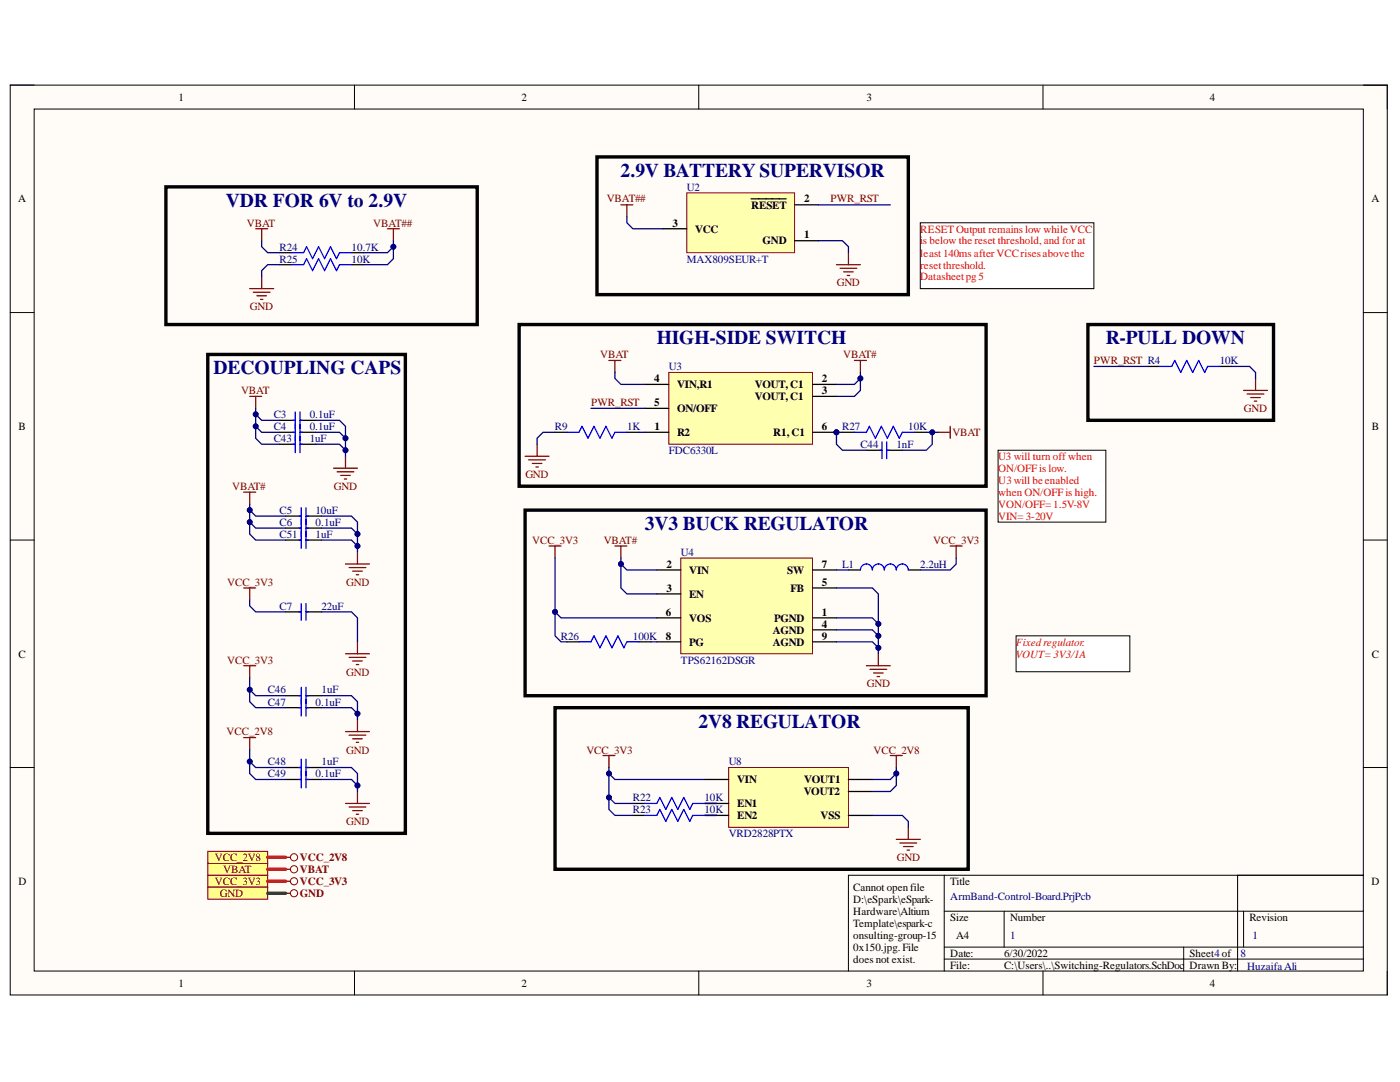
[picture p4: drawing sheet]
<svg xmlns="http://www.w3.org/2000/svg" width="279mm" height="216mm" viewBox="0 0 279 216" stroke-linecap="round" stroke-linejoin="round" font-family="sans-serif">
<defs><g id="words">
<g font-size="3.9" fill="#000080">
<text x="123.9" y="35.3">2.9V BATTERY SUPERVISOR</text>
<text x="45.1" y="41.2">VDR FOR 6V to 2.9V</text>
<text x="131.1" y="68.7">HIGH-SIDE SWITCH</text>
<text x="220.7" y="68.7">R-PULL DOWN</text>
<text x="42.6" y="74.7">DECOUPLING CAPS</text>
<text x="128.7" y="105.7">3V3 BUCK REGULATOR</text>
<text x="139.4" y="145.2">2V8 REGULATOR</text>
</g>
<g font-size="2.2">
<text x="35.6" y="20.1">1</text>
<text x="104.1" y="20.1">2</text>
<text x="172.9" y="20.1">3</text>
<text x="241.5" y="20.1">4</text>
<text x="3.6" y="40.4">A</text>
<text x="149.9" y="41.7">RESET</text>
<text x="160.5" y="40.4">2</text>
<text x="273.7" y="40.4">A</text>
<text x="134.2" y="45.2">3</text>
<text x="138.7" y="46.4">VCC</text>
<text x="160.5" y="47.6">1</text>
<text x="152.2" y="48.8">GND</text>
<text x="130.5" y="76.2">4</text>
<text x="135.1" y="77.5">VIN,R1</text>
<text x="150.7" y="77.5">VOUT, C1</text>
<text x="164" y="76.2">2</text>
<text x="130.5" y="81.1">5</text>
<text x="135.1" y="82.2">ON/OFF</text>
<text x="150.7" y="79.9">VOUT, C1</text>
<text x="164" y="78.7">3</text>
<text x="3.7" y="85.8">B</text>
<text x="130.6" y="85.8">1</text>
<text x="135.1" y="87.1">R2</text>
<text x="154.3" y="87.1">R1,C1</text>
<text x="164" y="85.8">6</text>
<text x="273.8" y="85.8">B</text>
<text x="133" y="113.3">2</text>
<text x="164" y="113.3">7</text>
<text x="133" y="118.1">3</text>
<text x="137.6" y="114.5">VIN</text>
<text x="137.6" y="119.3">EN</text>
<text x="157.1" y="114.5">SW</text>
<text x="157.8" y="118.1">FB</text>
<text x="164" y="116.9">5</text>
<text x="132.9" y="122.9">6</text>
<text x="137.6" y="124.1">VOS</text>
<text x="154.5" y="124.1">PGND</text>
<text x="164" y="122.9">1</text>
<text x="164" y="125.3">4</text>
<text x="3.7" y="131.3">C</text>
<text x="132.9" y="127.6">8</text>
<text x="137.6" y="128.8">PG</text>
<text x="154.2" y="126.4">AGND</text>
<text x="154.2" y="128.8">AGND</text>
<text x="164" y="127.6">9</text>
<text x="273.8" y="131.3">C</text>
<text x="147.1" y="161.1">EN1</text>
<text x="147.1" y="156.3">VIN</text>
<text x="160.4" y="158.7">VOUT2</text>
<text x="160.5" y="156.3">VOUT1</text>
<text x="147.1" y="163.5">EN2</text>
<text x="163.8" y="163.5">VSS</text>
<text x="3.7" y="176.6">D</text>
<text x="170.3" y="177.8">Cannot openfile</text>
<text x="189.6" y="176.6">Title</text>
<text x="273.7" y="176.6">D</text>
<text x="170.3" y="180.2">D:\eSpark\eSpark-</text>
<text x="170.3" y="182.6">Hardware\Altium</text>
<text x="170.3" y="184.9">Template\espark-c</text>
<text x="189.6" y="183.7">Size</text>
<text x="201.6" y="183.7">Number</text>
<text x="249.3" y="183.7">Revision</text>
<text x="170.3" y="187.4">onsulting-group-15</text>
<text x="170.3" y="189.7">0x150.jpg.File</text>
<text x="189.6" y="190.9">Date:</text>
<text x="190.8" y="187.4">A4</text>
<text x="200.4" y="190.9">6/30/2022</text>
<text x="237.4" y="190.9">Sheet4of</text>
<text x="35.6" y="196.9">1</text>
<text x="104.1" y="196.9">2</text>
<text x="170.3" y="192.1">does not exist.</text>
<text x="172.9" y="196.9">3</text>
<text x="189.6" y="193.3">File:</text>
<text x="200.4" y="193.3">C:\Users\..\Switching-Regulators.SchDoc</text>
<text x="237.4" y="193.3">Drawn By:</text>
<text x="241.5" y="196.9">4</text>
</g>
<g font-size="2.2" fill="#800000">
<text x="121.1" y="40.4">VBAT##</text>
<text x="165.7" y="40.4">PWR_RST</text>
<text x="49.3" y="45.2">VBAT</text>
<text x="74.5" y="45.2">VBAT##</text>
<text x="167" y="57.1">GND</text>
<text x="49.9" y="61.9">GND</text>
<text x="119.8" y="71.5">VBAT</text>
<text x="168.3" y="71.5">VBAT#</text>
<text x="218.3" y="72.7">PWR_RST R4</text>
<text x="48.1" y="78.7">VBAT</text>
<text x="117.9" y="81.1">PWR_RST</text>
<text x="248.2" y="82.2">GND</text>
<text x="190.1" y="87.1">VBAT</text>
<text x="104.8" y="95.4">GND</text>
<text x="46.3" y="97.8">VBAT#</text>
<text x="66.6" y="97.8">GND</text>
<text x="106.2" y="108.5">VCC_3V3</text>
<text x="120.5" y="108.5">VBAT#</text>
<text x="186.3" y="108.5">VCC_3V3</text>
<text x="45.3" y="116.9">VCC_3V3</text>
<text x="69.1" y="116.9">GND</text>
<text x="45.3" y="132.4">VCC_3V3</text>
<text x="69.1" y="134.8">GND</text>
<text x="173" y="137.2">GND</text>
<text x="45.2" y="146.7">VCC_2V8</text>
<text x="69.1" y="150.4">GND</text>
<text x="117" y="150.4">VCC_3V3</text>
<text x="174.3" y="150.4">VCC_2V8</text>
<text x="69.1" y="164.6">GND</text>
<text x="42.9" y="171.8">VCC_2V8</text>
<text x="59.9" y="171.8">VCC_2V8</text>
<text x="179" y="171.8">GND</text>
<text x="42.9" y="176.6">VCC_3V3</text>
<text x="43.9" y="179">GND</text>
<text x="44.6" y="174.2">VBAT</text>
<text x="59.9" y="176.6">VCC_3V3</text>
<text x="59.9" y="179">GND</text>
<text x="59.9" y="174.2">VBAT</text>
</g>
<g font-size="2.2" fill="#000080">
<text x="137.1" y="38">U2</text>
<text x="55.8" y="50">R24</text>
<text x="55.8" y="52.4">R25</text>
<text x="70.2" y="50">10.7K</text>
<text x="70.2" y="52.4">10K</text>
<text x="137.1" y="52.4">MAX809SEUR+T</text>
<text x="133.5" y="73.9">U3</text>
<text x="243.4" y="72.7">10K</text>
<text x="54.6" y="83.4">C3</text>
<text x="61.8" y="83.4">0.1uF</text>
<text x="54.6" y="85.8">C4</text>
<text x="54.6" y="88.2">C43</text>
<text x="61.8" y="85.8">0.1uF</text>
<text x="61.8" y="88.2">1uF</text>
<text x="110.8" y="85.8">R9</text>
<text x="125.1" y="85.8">1K</text>
<text x="168.1" y="85.8">R27</text>
<text x="171.7" y="89.4">C44</text>
<text x="178.9" y="89.4">1nF</text>
<text x="181.3" y="85.8">10K</text>
<text x="133.5" y="90.6">FDC6330L</text>
<text x="55.8" y="102.5">C5</text>
<text x="55.8" y="105">C6</text>
<text x="55.8" y="107.3">C51</text>
<text x="63" y="102.5">10uF</text>
<text x="63" y="105">0.1uF</text>
<text x="63" y="107.3">1uF</text>
<text x="135.9" y="110.9">U4</text>
<text x="168.1" y="113.3">L1</text>
<text x="183.6" y="113.3">2.2uH</text>
<text x="55.8" y="121.6">C7</text>
<text x="64.2" y="121.6">22uF</text>
<text x="111.9" y="127.6">R26</text>
<text x="126.3" y="127.6">100K</text>
<text x="135.9" y="132.4">TPS62162DSGR</text>
<text x="53.4" y="138.4">C46</text>
<text x="53.4" y="140.8">C47</text>
<text x="63" y="140.8">0.1uF</text>
<text x="64.2" y="138.4">1uF</text>
<text x="53.4" y="152.7">C48</text>
<text x="53.4" y="155.1">C49</text>
<text x="63" y="155.1">0.1uF</text>
<text x="64.2" y="152.7">1uF</text>
<text x="145.4" y="152.7">U8</text>
<text x="126.3" y="159.9">R22</text>
<text x="140.6" y="159.9">10K</text>
<text x="126.3" y="162.3">R23</text>
<text x="140.6" y="162.3">10K</text>
<text x="145.4" y="167">VRD2828PTX</text>
<text x="189.6" y="179.6">ArmBand-Control-Board.PrjPcb</text>
<text x="201.6" y="187.4">1</text>
<text x="247.6" y="190.9">8</text>
<text x="249.9" y="187.4">1</text>
<text x="248.9" y="193.5">Huzaifa Ali</text>
</g>
<g font-size="2.2" fill="#f00">
<text x="183.6" y="46.4">RESET Output remains low whileVCC</text>
<text x="183.6" y="48.8">is below the reset threshold, and for at</text>
<text x="183.6" y="51.2">l</text>
<text x="183.6" y="53.6">resetthreshold.</text>
<text x="184.3" y="51.2">east 140ms afterVCCrisesabovethe</text>
<text x="183.6" y="55.9">Datasheetpg 5</text>
<text x="199.2" y="91.8">U3 will turn offwhen</text>
<text x="199.2" y="94.2">ON/OFF is low.</text>
<text x="199.2" y="96.6">U3will beenabled</text>
<text x="199.2" y="99">when ON/OFF is high.</text>
<text x="199.2" y="101.3">VON/OFF=1.5V-8V</text>
<text x="199.2" y="103.7">VIN=3-20V</text>
<text x="202.8" y="128.8">Fixedregulator.</text>
<text x="202.8" y="131.3">VOUT= 3V3/1A</text>
</g>
</g></defs>
<path d="M2 17h274.9v181.5h-274.9z" fill-rule="evenodd" fill="#fffcf8"/>
<path d="M2 17h274.9v181.5h-274.9z" fill="none" stroke="#000" stroke-width=".2"/>
<path d="M6.8 21.8h265.3v172h-265.3z" fill-rule="evenodd" fill="#fffcf8"/>
<g fill="none" stroke="#000" stroke-width=".2">
<path d="M2 17h4.8M70.7 17v4.8M139.4 17v4.8M208.2 17v4.8M272.1 17h4.8v4.8M6.8 21.8h265.3v172h-265.3zM2 62.4h4.8M272.1 62.4h4.8M2 107.8h4.8M272.1 107.8h4.8M2 153.1h4.8M272.1 153.1h4.8"/>
<path d="M188.4 174.6v19.2M247 174.6v19.2M272.1 174.6h-102.8v19.2M70.7 193.8v4.7M139.5 193.8v4.7M188.4 181.8h83.7M188.4 189h83.7M188.4 191.4h83.7M200.4 181.8v7.2M208.2 193.8v4.7M236.2 189v4.8M248.2 181.8v7.2"/>
<path d="M276.9 193.8v4.7"/>
</g>
<g fill="none" stroke="#800000" stroke-width=".25">
<path d="M123.9 40.9h2.4M125.1 40.9v2.4M166.9 52.8h4.8M167.6 53.5h3.4M168.4 54.2h1.9M169.1 55h.5M169.3 50.4v2.4M49.8 79.1h2.4M51 79.1v2.4M121.5 71.9h2.4M122.7 71.9v2.4M170.5 71.9h2.4"/>
<path d="M171.7 71.9v2.4M248.2 77.9h4.8M248.9 78.6h3.3M249.6 79.3h1.9M250.6 75.5v2.4M48.6 98.2h2.4M49.8 98.2v2.4M66.6 93.4h4.7M67.3 94.1h3.3M68 94.9h1.9M68.7 95.6h.5M69 91v2.4"/>
<path d="M104.8 91h4.8M105.5 91.8h3.4M106.2 92.5h1.9M106.9 93.2h.5M107.2 88.6v2.4M250.3 80h.5M48.6 117.3h2.4M49.8 117.3v2.4M69 112.5h4.7M69.7 113.3h3.3M70.4 114h1.9M71.1 114.7h.5"/>
<path d="M71.3 110.1v2.4M69 130.5h4.7M69.7 131.2h3.3M70.4 131.9h1.9M71.1 132.6h.5M71.3 128.1v2.4"/>
</g>
<path d="M229.1 73.1h2.4M243.4 73.1h2.4M55.8 83.9h3.1M55.8 86.3h3.1M59.9 83.9h3.1M59.9 86.3h3.1M57 103h3.1M57 105.4h3.1M61.1 103h3.1M61.1 105.4h3.1" fill="none" stroke="#000" stroke-width=".25"/>
<g fill="none" stroke="#00f" stroke-width=".25">
<path d="M231.5 73.1h2.3l.6-1.2 1.2 2.4 1.2-2.4 1.2 2.4 1.2-2.4 1.2 2.4 .6-1.2h2.4M58.4 83.9h.5M58.4 86.3h.5M58.9 82.2v5.7M59.9 82.2v5.7M59.9 83.9h.4M59.9 86.3h.4M59.6 103h.5M59.6 105.4h.5M60.1 101.3v5.7M61.1 101.3v5.7M61.1 103h.4"/>
<path d="M61.1 105.4h.4"/>
</g>
<path d="M119.1 31.3h62.2v27.5h-62.2zM41.5 70.7h39.4v95.6h-39.4zM103.6 64.8h93.2v32.2h-93.2z" fill="none" stroke="#000" stroke-width=".68"/>
<path d="M41.5 174.6h11.9v2.4h-11.9z" fill-rule="evenodd" fill="#ffff80"/>
<path d="M41.5 174.6h11.9v2.4h-11.9z" fill="none" stroke="#800000" stroke-width=".2"/>
<path d="M41.5 177h11.9v2.4h-11.9z" fill-rule="evenodd" fill="#ffff80"/>
<g fill="none" stroke="#800000" stroke-width=".2">
<path d="M41.5 177h11.9v2.4h-11.9z"/>
<circle cx="58.7" cy="175.8" r=".72"/>
<circle cx="58.7" cy="178.2" r=".72"/>
</g>
<path d="M57 175.8h1M57 178.2h1" fill="none" stroke="#800000" stroke-width=".25"/>
<path d="M41.5 172.3h11.9v2.3h-11.9z" fill-rule="evenodd" fill="#ffff80"/>
<g fill="none" stroke="#800000" stroke-width=".2">
<path d="M41.5 172.3h11.9v2.3h-11.9z"/>
<circle cx="58.7" cy="173.5" r=".72"/>
</g>
<path d="M57 173.5h1" fill="none" stroke="#800000" stroke-width=".25"/>
<path d="M217.1 64.8h37.1v19.1h-37.1z" fill="none" stroke="#000" stroke-width=".68"/>
<path d="M145.4 153.1h23.9v12h-23.9z" fill-rule="evenodd" fill="#ffffb0"/>
<path d="M145.4 153.1h23.9v12h-23.9z" fill="none" stroke="#800000" stroke-width=".2"/>
<path d="M57 138.8h3.1M61.1 138.8h3.1M57 153.1h3.1M61.1 153.1h3.1M140.6 155.5h4.8M169.3 155.5h4.8M169.3 157.9h4.8M126.3 160.3h2.4M126.3 162.7h2.4M140.6 160.3h4.8M140.6 162.7h4.8M169.3 162.7h4.8" fill="none" stroke="#000" stroke-width=".25"/>
<g fill="none" stroke="#800000" stroke-width=".25">
<path d="M48.6 132.8h2.4M49.8 132.8v2.4M48.6 147.2h2.4M49.8 147.2v2.4M69 146h4.7M69.7 146.7h3.3M70.4 147.4h1.9M71.1 148.1h.5M71.3 143.6v2.4M71.3 157.9v2.4M120.3 150.8h2.4M121.5 150.8v2.3"/>
<path d="M177.7 150.8h2.4M178.9 150.8v2.3M69 160.3h4.7M69.7 161h3.3M70.4 161.7h1.9M71.1 162.5h.5M178.9 167.5h4.8M179.6 168.2h3.3M180.3 168.9h1.9M181 169.6h.5M181.3 165.1v2.4"/>
</g>
<path d="M59.6 138.8h.5M60.1 137.1v3.4M61.1 137.1v3.4M61.1 138.8h.4M59.6 153.1h.5M60.1 151.5v3.3M61.1 151.5v3.3M61.1 153.1h.4M128.7 160.3h2.4l.6-1.2 1.2 2.4 1.2-2.4 1.2 2.4 1.2-2.4 1.2 2.4 .6-1.2h2.3M128.7 162.7h2.4l.6-1.2 1.2 2.4 1.2-2.4 1.2 2.4 1.2-2.4 1.2 2.4 .6-1.2h2.3" fill="none" stroke="#00f" stroke-width=".25"/>
<path d="M41.5 169.9h11.9v2.4h-11.9z" fill-rule="evenodd" fill="#ffff80"/>
<g fill="none" stroke="#800000" stroke-width=".2">
<path d="M41.5 169.9h11.9v2.4h-11.9z"/>
<circle cx="58.7" cy="171.1" r=".72"/>
</g>
<path d="M57 171.1h1" fill="none" stroke="#800000" stroke-width=".25"/>
<path d="M110.8 141.2h82.4v32.3h-82.4z" fill="none" stroke="#000" stroke-width=".68"/>
<path d="M57 141.2h3.1M57 155.5h3.1M61.1 141.2h3.1M61.1 155.5h3.1" fill="none" stroke="#000" stroke-width=".25"/>
<path d="M60.1 139.5v3.4M61.1 139.5v3.4M59.6 141.2h.5M59.6 155.5h.5M60.1 153.9v3.3M61.1 153.9v3.3M61.1 141.2h.4M61.1 155.5h.4" fill="none" stroke="#00f" stroke-width=".25"/>
<path d="M137.1 38.5h21.5v11.9h-21.5z" fill-rule="evenodd" fill="#ffffb0"/>
<path d="M137.1 38.5h21.5v11.9h-21.5z" fill="none" stroke="#800000" stroke-width=".2"/>
<path d="M149.9 39.7h7M132.3 45.6h4.8M158.6 48h4.7M158.6 40.9h4.7" fill="none" stroke="#000" stroke-width=".25"/>
<path d="M122.7 109h2.4M123.9 109v2.3M189.6 109h2.4M190.8 109v2.3M172.9 132.8h4.8M173.6 133.6h3.4M174.3 134.3h2M175.1 135h.4M175.3 130.5v2.3" fill="none" stroke="#800000" stroke-width=".25"/>
<path d="M202.8 126.9h22.7v7.1h-22.7z" fill-rule="evenodd" fill="#fff"/>
<path d="M202.8 126.9h22.7v7.1h-22.7z" fill="none" stroke="#000" stroke-width=".2"/>
<path d="M109.6 109h2.4M110.8 109v2.3" fill="none" stroke="#800000" stroke-width=".25"/>
<path d="M104.8 101.8h92v37h-92z" fill="none" stroke="#000" stroke-width=".68"/>
<path d="M135.9 111.3h26.3v19.2h-26.3z" fill-rule="evenodd" fill="#ffffb0"/>
<path d="M135.9 111.3h26.3v19.2h-26.3z" fill="none" stroke="#800000" stroke-width=".2"/>
<g fill="none" stroke="#000" stroke-width=".25">
<path d="M55.8 50.4h2.4M55.8 52.8h2.4M70.1 50.4h2.4M70.1 52.8h2.4M131.1 113.7h4.8M131.1 118.5h4.8M162.2 113.7h4.7M162.2 117.3h4.7M169.3 113.7h2.4M181.3 113.7h2.4M57 122.1h3.1M61.1 122.1h3.1"/>
<path d="M113.2 128.1h2.3M127.5 128.1h2.4M131.1 123.3h4.8M131.1 128.1h4.8M162.2 123.3h4.7M162.2 125.7h4.7M162.2 128.1h4.7"/>
</g>
<path d="M58.2 50.4h2.4l.6-1.2 1.2 2.4 1.2-2.4 1.2 2.4 1.2-2.4 1.2 2.4 .6-1.2h2.3M58.2 52.8h2.4l.6-1.2 1.2 2.4 1.2-2.4 1.2 2.4 1.2-2.4 1.2 2.4 .6-1.2h2.3M171.7 113.7a1.19 1.19 0 0 1 1.2-1.2 1.19 1.19 0 0 1 1.2 1.2 1.19 1.19 0 0 1 1.2-1.2 1.19 1.19 0 0 1 1.2 1.2 1.19 1.19 0 0 1 1.2-1.2 1.19 1.19 0 0 1 1.2 1.2 1.2 1.2 0 0 1 1.2-1.2 1.2 1.2 0 0 1 1.2 1.2M59.6 122.1h.5M60.1 120.4v3.4M61.1 120.4v3.4M61.1 122.1h.4M115.5 128.1h2.4l.6-1.2 1.2 2.4 1.2-2.4 1.2 2.4 1.2-2.4 1.2 2.4 .6-1.2h2.4" fill="none" stroke="#00f" stroke-width=".25"/>
<path d="M33.1 37.3h62.1v27.5h-62.1z" fill="none" stroke="#000" stroke-width=".68"/>
<path d="M49.8 57.6h4.8M50.6 58.3h3.3M51 45.6h2.4M51.3 59h1.9M52 59.7h.5M52.2 45.6v2.4M52.2 55.2v2.4M77.3 45.6h2.4M78.5 45.6v2.4" fill="none" stroke="#800000" stroke-width=".25"/>
<path d="M199.2 89.8h21.5v14.4h-21.5z" fill-rule="evenodd" fill="#fff"/>
<path d="M199.2 89.8h21.5v14.4h-21.5z" fill="none" stroke="#000" stroke-width=".2"/>
<path d="M183.7 44.5h34.6v13.1h-34.6z" fill-rule="evenodd" fill="#fff"/>
<path d="M183.7 44.5h34.6v13.1h-34.6z" fill="none" stroke="#000" stroke-width=".2"/>
<circle cx="166.9" cy="86.3" r=".48" fill="#000080"/>
<circle cx="166.9" cy="86.3" r=".48" fill="none" stroke="#000080" stroke-width=".2"/>
<path d="M133.5 74.3h28.7v14.3h-28.7z" fill-rule="evenodd" fill="#ffffb0"/>
<path d="M133.5 74.3h28.7v14.3h-28.7z" fill="none" stroke="#800000" stroke-width=".2"/>
<path d="M128.7 76.7h4.8M128.7 81.5h4.8M162.2 86.3h4.7" fill="none" stroke="#000" stroke-width=".25"/>
<circle cx="166.9" cy="86.3" r=".48" fill="#000080"/>
<circle cx="166.9" cy="86.3" r=".48" fill="none" stroke="#000080" stroke-width=".2"/>
<g fill="none" stroke="#000" stroke-width=".25">
<path d="M162.2 76.7h4.7M162.2 79.1h4.7M55.8 88.6h3.1M59.9 88.6h3.1M110.8 86.3h2.4M125.1 86.3h2.4M128.7 86.3h4.8M168.1 86.3h2.4M172.9 89.8h3.1M177 89.8h3.1M182.5 86.3h2.4M57 107.8h3.1"/>
<path d="M61.1 107.8h3.1"/>
</g>
<g fill="none" stroke="#00f" stroke-width=".25">
<path d="M58.4 88.6h.5M58.9 87v3.3M59.9 87v3.3M59.9 88.6h.4M113.2 86.3h2.3l.7-1.2 1.1 2.4 1.2-2.4 1.2 2.4 1.2-2.4 1.2 2.4 .6-1.2h2.4M170.5 86.3h2.4l.6-1.2 1.2 2.4 1.2-2.4 1.2 2.4 1.2-2.4 1.2 2.4 .6-1.2h2.4M175.5 89.8h.5M176 88.2v3.3M177 88.2v3.3M177 89.8h.4M59.6 107.8h.5M60.1 106.1v3.3"/>
<path d="M61.1 106.1v3.3M61.1 107.8h.4"/>
</g>
<path d="M187.2 86.3h2.4M189.6 85.1v2.4" fill="none" stroke="#800000" stroke-width=".25"/>
<path d="M49.8 100.6v1.2l1.2 1.2h6" fill="none" stroke="#000080" stroke-width=".25"/>
<circle cx="49.8" cy="101.8" r=".48" fill="#000080"/>
<circle cx="49.8" cy="101.8" r=".48" fill="none" stroke="#000080" stroke-width=".2"/>
<path d="M49.8 101.8v2.4l1.2 1.2h6" fill="none" stroke="#000080" stroke-width=".25"/>
<circle cx="49.8" cy="101.8" r=".48" fill="#000080"/>
<circle cx="49.8" cy="101.8" r=".48" fill="none" stroke="#000080" stroke-width=".2"/>
<circle cx="49.8" cy="104.2" r=".48" fill="#000080"/>
<circle cx="49.8" cy="104.2" r=".48" fill="none" stroke="#000080" stroke-width=".2"/>
<path d="M64.2 105.4h5.9l1.2 1.2" fill="none" stroke="#000080" stroke-width=".25"/>
<circle cx="71.3" cy="106.6" r=".48" fill="#000080"/>
<circle cx="71.3" cy="106.6" r=".48" fill="none" stroke="#000080" stroke-width=".2"/>
<path d="M64.2 103h5.9l1.2 1.2v5.9" fill="none" stroke="#000080" stroke-width=".25"/>
<circle cx="71.3" cy="109" r=".48" fill="#000080"/>
<circle cx="71.3" cy="109" r=".48" fill="none" stroke="#000080" stroke-width=".2"/>
<circle cx="71.3" cy="106.6" r=".48" fill="#000080"/>
<circle cx="71.3" cy="106.6" r=".48" fill="none" stroke="#000080" stroke-width=".2"/>
<path d="M125.1 43.3v1.2l1.2 1.1h6M163.4 40.9h14.3M122.7 74.3v1.2l1.2 1.2h4.8M171.7 74.3v1.2l-1.2 1.2h-3.6M117.9 81.5h10.8M49.8 119.7v1.2l1.2 1.2h6M64.2 122.1h5.9l1.2 1.2v4.8" fill="none" stroke="#000080" stroke-width=".25"/>
<circle cx="171.7" cy="75.5" r=".48" fill="#000080"/>
<circle cx="171.7" cy="75.5" r=".48" fill="none" stroke="#000080" stroke-width=".2"/>
<path d="M163.3 48h4.8l1.2 1.2v1.2M51 81.5v1.2l1.2 1.2h3.6M110.8 86.3h-2.4l-1.2 1.2v1.1" fill="none" stroke="#000080" stroke-width=".25"/>
<circle cx="51" cy="82.7" r=".48" fill="#000080"/>
<circle cx="51" cy="82.7" r=".48" fill="none" stroke="#000080" stroke-width=".2"/>
<path d="M51 82.7v2.4l1.2 1.2h3.6" fill="none" stroke="#000080" stroke-width=".25"/>
<circle cx="51" cy="82.7" r=".48" fill="#000080"/>
<circle cx="51" cy="82.7" r=".48" fill="none" stroke="#000080" stroke-width=".2"/>
<circle cx="51" cy="85.1" r=".48" fill="#000080"/>
<circle cx="51" cy="85.1" r=".48" fill="none" stroke="#000080" stroke-width=".2"/>
<path d="M63 86.3h4.8l1.2 1.2" fill="none" stroke="#000080" stroke-width=".25"/>
<circle cx="69" cy="87.5" r=".48" fill="#000080"/>
<circle cx="69" cy="87.5" r=".48" fill="none" stroke="#000080" stroke-width=".2"/>
<path d="M63 83.9h4.8l1.2 1.2v5.9" fill="none" stroke="#000080" stroke-width=".25"/>
<circle cx="69" cy="89.8" r=".48" fill="#000080"/>
<circle cx="69" cy="89.8" r=".48" fill="none" stroke="#000080" stroke-width=".2"/>
<circle cx="69" cy="87.5" r=".48" fill="#000080"/>
<circle cx="69" cy="87.5" r=".48" fill="none" stroke="#000080" stroke-width=".2"/>
<path d="M218.3 73.1h10.8M245.8 73.1h3.6l1.2 1.2v1.2M49.8 104.2v2.4l1.2 1.2h6" fill="none" stroke="#000080" stroke-width=".25"/>
<path d="M53.4 178.2h3.6" fill="none" stroke="#274e13" stroke-width=".68"/>
<path d="M53.4 175.8h3.6M53.4 173.5h3.6" fill="none" stroke="#f00" stroke-width=".68"/>
<circle cx="49.8" cy="104.2" r=".48" fill="#000080"/>
<circle cx="49.8" cy="104.2" r=".48" fill="none" stroke="#000080" stroke-width=".2"/>
<path d="M64.2 107.8h5.9l1.2 1.2" fill="none" stroke="#000080" stroke-width=".25"/>
<circle cx="71.3" cy="109" r=".48" fill="#000080"/>
<circle cx="71.3" cy="109" r=".48" fill="none" stroke="#000080" stroke-width=".2"/>
<path d="M51 85.1v2.4l1.2 1.1h3.6" fill="none" stroke="#000080" stroke-width=".25"/>
<circle cx="51" cy="85.1" r=".48" fill="#000080"/>
<circle cx="51" cy="85.1" r=".48" fill="none" stroke="#000080" stroke-width=".2"/>
<path d="M63 88.6h4.8l1.2 1.2" fill="none" stroke="#000080" stroke-width=".25"/>
<circle cx="69" cy="89.8" r=".48" fill="#000080"/>
<circle cx="69" cy="89.8" r=".48" fill="none" stroke="#000080" stroke-width=".2"/>
<path d="M178.9 153.1v1.2l-1.2 1.2h-3.6" fill="none" stroke="#000080" stroke-width=".25"/>
<circle cx="178.9" cy="154.3" r=".48" fill="#000080"/>
<circle cx="178.9" cy="154.3" r=".48" fill="none" stroke="#000080" stroke-width=".2"/>
<path d="M121.5 153.1v6l1.2 1.2h3.6M174.1 162.7h6l1.2 1.2v1.2" fill="none" stroke="#000080" stroke-width=".25"/>
<circle cx="121.5" cy="159.1" r=".48" fill="#000080"/>
<circle cx="121.5" cy="159.1" r=".48" fill="none" stroke="#000080" stroke-width=".2"/>
<circle cx="121.5" cy="154.3" r=".48" fill="#000080"/>
<circle cx="121.5" cy="154.3" r=".48" fill="none" stroke="#000080" stroke-width=".2"/>
<path d="M121.5 159.1v2.4l1.2 1.2h3.6M140.6 162.7h2.4M140.6 160.3h2.4" fill="none" stroke="#000080" stroke-width=".25"/>
<circle cx="121.5" cy="159.1" r=".48" fill="#000080"/>
<circle cx="121.5" cy="159.1" r=".48" fill="none" stroke="#000080" stroke-width=".2"/>
<path d="M121.5 154.3l1.2 1.2h17.9" fill="none" stroke="#000080" stroke-width=".25"/>
<circle cx="121.5" cy="154.3" r=".48" fill="#000080"/>
<circle cx="121.5" cy="154.3" r=".48" fill="none" stroke="#000080" stroke-width=".2"/>
<path d="M49.8 135.2v2.4l1.2 1.2h6" fill="none" stroke="#000080" stroke-width=".25"/>
<circle cx="49.8" cy="137.6" r=".48" fill="#000080"/>
<circle cx="49.8" cy="137.6" r=".48" fill="none" stroke="#000080" stroke-width=".2"/>
<path d="M49.8 149.6v2.4l1.2 1.1h6" fill="none" stroke="#000080" stroke-width=".25"/>
<circle cx="49.8" cy="152" r=".48" fill="#000080"/>
<circle cx="49.8" cy="152" r=".48" fill="none" stroke="#000080" stroke-width=".2"/>
<path d="M53.4 171.1h3.6" fill="none" stroke="#f00" stroke-width=".68"/>
<path d="M178.9 154.3v2.4l-1.2 1.2h-3.6" fill="none" stroke="#000080" stroke-width=".25"/>
<circle cx="178.9" cy="154.3" r=".48" fill="#000080"/>
<circle cx="178.9" cy="154.3" r=".48" fill="none" stroke="#000080" stroke-width=".2"/>
<path d="M49.8 137.6v2.4l1.2 1.2h6" fill="none" stroke="#000080" stroke-width=".25"/>
<circle cx="49.8" cy="137.6" r=".48" fill="#000080"/>
<circle cx="49.8" cy="137.6" r=".48" fill="none" stroke="#000080" stroke-width=".2"/>
<path d="M64.2 141.2h5.9l1.2 1.2" fill="none" stroke="#000080" stroke-width=".25"/>
<circle cx="71.3" cy="142.4" r=".48" fill="#000080"/>
<circle cx="71.3" cy="142.4" r=".48" fill="none" stroke="#000080" stroke-width=".2"/>
<path d="M64.2 138.8h5.9l1.2 1.2v3.6" fill="none" stroke="#000080" stroke-width=".25"/>
<circle cx="71.3" cy="142.4" r=".48" fill="#000080"/>
<circle cx="71.3" cy="142.4" r=".48" fill="none" stroke="#000080" stroke-width=".2"/>
<path d="M49.8 152v2.3l1.2 1.2h6" fill="none" stroke="#000080" stroke-width=".25"/>
<circle cx="49.8" cy="152" r=".48" fill="#000080"/>
<circle cx="49.8" cy="152" r=".48" fill="none" stroke="#000080" stroke-width=".2"/>
<path d="M64.2 155.5h5.9l1.2 1.2" fill="none" stroke="#000080" stroke-width=".25"/>
<circle cx="71.3" cy="156.7" r=".48" fill="#000080"/>
<circle cx="71.3" cy="156.7" r=".48" fill="none" stroke="#000080" stroke-width=".2"/>
<path d="M64.2 153.1h5.9l1.2 1.2v3.6" fill="none" stroke="#000080" stroke-width=".25"/>
<circle cx="71.3" cy="156.7" r=".48" fill="#000080"/>
<circle cx="71.3" cy="156.7" r=".48" fill="none" stroke="#000080" stroke-width=".2"/>
<path d="M123.9 111.3v1.2l1.2 1.2h6M190.8 111.3v1.2l-1.2 1.2h-5.9" fill="none" stroke="#000080" stroke-width=".25"/>
<circle cx="123.9" cy="112.5" r=".48" fill="#000080"/>
<circle cx="123.9" cy="112.5" r=".48" fill="none" stroke="#000080" stroke-width=".2"/>
<path d="M110.8 111.3v10.8l1.2 1.2h19.1" fill="none" stroke="#000080" stroke-width=".25"/>
<circle cx="110.8" cy="122.1" r=".48" fill="#000080"/>
<circle cx="110.8" cy="122.1" r=".48" fill="none" stroke="#000080" stroke-width=".2"/>
<path d="M166.9 125.7h7.2l1.2 1.2" fill="none" stroke="#000080" stroke-width=".25"/>
<circle cx="175.3" cy="126.9" r=".48" fill="#000080"/>
<circle cx="175.3" cy="126.9" r=".48" fill="none" stroke="#000080" stroke-width=".2"/>
<path d="M166.9 123.3h7.2l1.2 1.2v6" fill="none" stroke="#000080" stroke-width=".25"/>
<circle cx="175.3" cy="129.3" r=".48" fill="#000080"/>
<circle cx="175.3" cy="129.3" r=".48" fill="none" stroke="#000080" stroke-width=".2"/>
<circle cx="175.3" cy="126.9" r=".48" fill="#000080"/>
<circle cx="175.3" cy="126.9" r=".48" fill="none" stroke="#000080" stroke-width=".2"/>
<circle cx="175.3" cy="124.5" r=".48" fill="#000080"/>
<circle cx="175.3" cy="124.5" r=".48" fill="none" stroke="#000080" stroke-width=".2"/>
<path d="M166.9 128.1h7.2l1.2 1.2" fill="none" stroke="#000080" stroke-width=".25"/>
<circle cx="175.3" cy="129.3" r=".48" fill="#000080"/>
<circle cx="175.3" cy="129.3" r=".48" fill="none" stroke="#000080" stroke-width=".2"/>
<path d="M166.9 113.7h2.4M110.8 122.1v4.8l1.2 1.2h1.2M129.9 128.1h1.2" fill="none" stroke="#000080" stroke-width=".25"/>
<circle cx="110.8" cy="122.1" r=".48" fill="#000080"/>
<circle cx="110.8" cy="122.1" r=".48" fill="none" stroke="#000080" stroke-width=".2"/>
<path d="M123.9 112.5v4.8l1.2 1.2h6" fill="none" stroke="#000080" stroke-width=".25"/>
<circle cx="123.9" cy="112.5" r=".48" fill="#000080"/>
<circle cx="123.9" cy="112.5" r=".48" fill="none" stroke="#000080" stroke-width=".2"/>
<path d="M166.9 117.3h7.2l1.2 1.2v6" fill="none" stroke="#000080" stroke-width=".25"/>
<circle cx="175.3" cy="124.5" r=".48" fill="#000080"/>
<circle cx="175.3" cy="124.5" r=".48" fill="none" stroke="#000080" stroke-width=".2"/>
<path d="M55.8 52.8h-2.4l-1.2 1.2v1.2M78.5 49.2l-1.2 1.2h-4.8" fill="none" stroke="#000080" stroke-width=".25"/>
<circle cx="78.5" cy="49.2" r=".48" fill="#000080"/>
<circle cx="78.5" cy="49.2" r=".48" fill="none" stroke="#000080" stroke-width=".2"/>
<path d="M78.5 48v3.6l-1.2 1.2h-4.8" fill="none" stroke="#000080" stroke-width=".25"/>
<circle cx="78.5" cy="49.2" r=".48" fill="#000080"/>
<circle cx="78.5" cy="49.2" r=".48" fill="none" stroke="#000080" stroke-width=".2"/>
<path d="M52.2 48v1.2l1.2 1.2h2.4M171.7 75.5v2.4l-1.2 1.2h-3.6" fill="none" stroke="#000080" stroke-width=".25"/>
<circle cx="171.7" cy="75.5" r=".48" fill="#000080"/>
<circle cx="171.7" cy="75.5" r=".48" fill="none" stroke="#000080" stroke-width=".2"/>
<path d="M127.5 86.3h1.2M168.1 86.3h-1.2v2.3l1.2 1.2h4.8" fill="none" stroke="#000080" stroke-width=".25"/>
<circle cx="166.9" cy="86.3" r=".48" fill="#000080"/>
<circle cx="166.9" cy="86.3" r=".48" fill="none" stroke="#000080" stroke-width=".2"/>
<path d="M186.1 86.3h1.1" fill="none" stroke="#000080" stroke-width=".25"/>
<circle cx="186.1" cy="86.3" r=".48" fill="#000080"/>
<circle cx="186.1" cy="86.3" r=".48" fill="none" stroke="#000080" stroke-width=".2"/>
<path d="M184.9 86.3h1.2v2.3l-1.2 1.2h-4.8" fill="none" stroke="#000080" stroke-width=".25"/>
<circle cx="186.1" cy="86.3" r=".48" fill="#000080"/>
<circle cx="186.1" cy="86.3" r=".48" fill="none" stroke="#000080" stroke-width=".2"/>
<use href="#words"/>
</svg>
